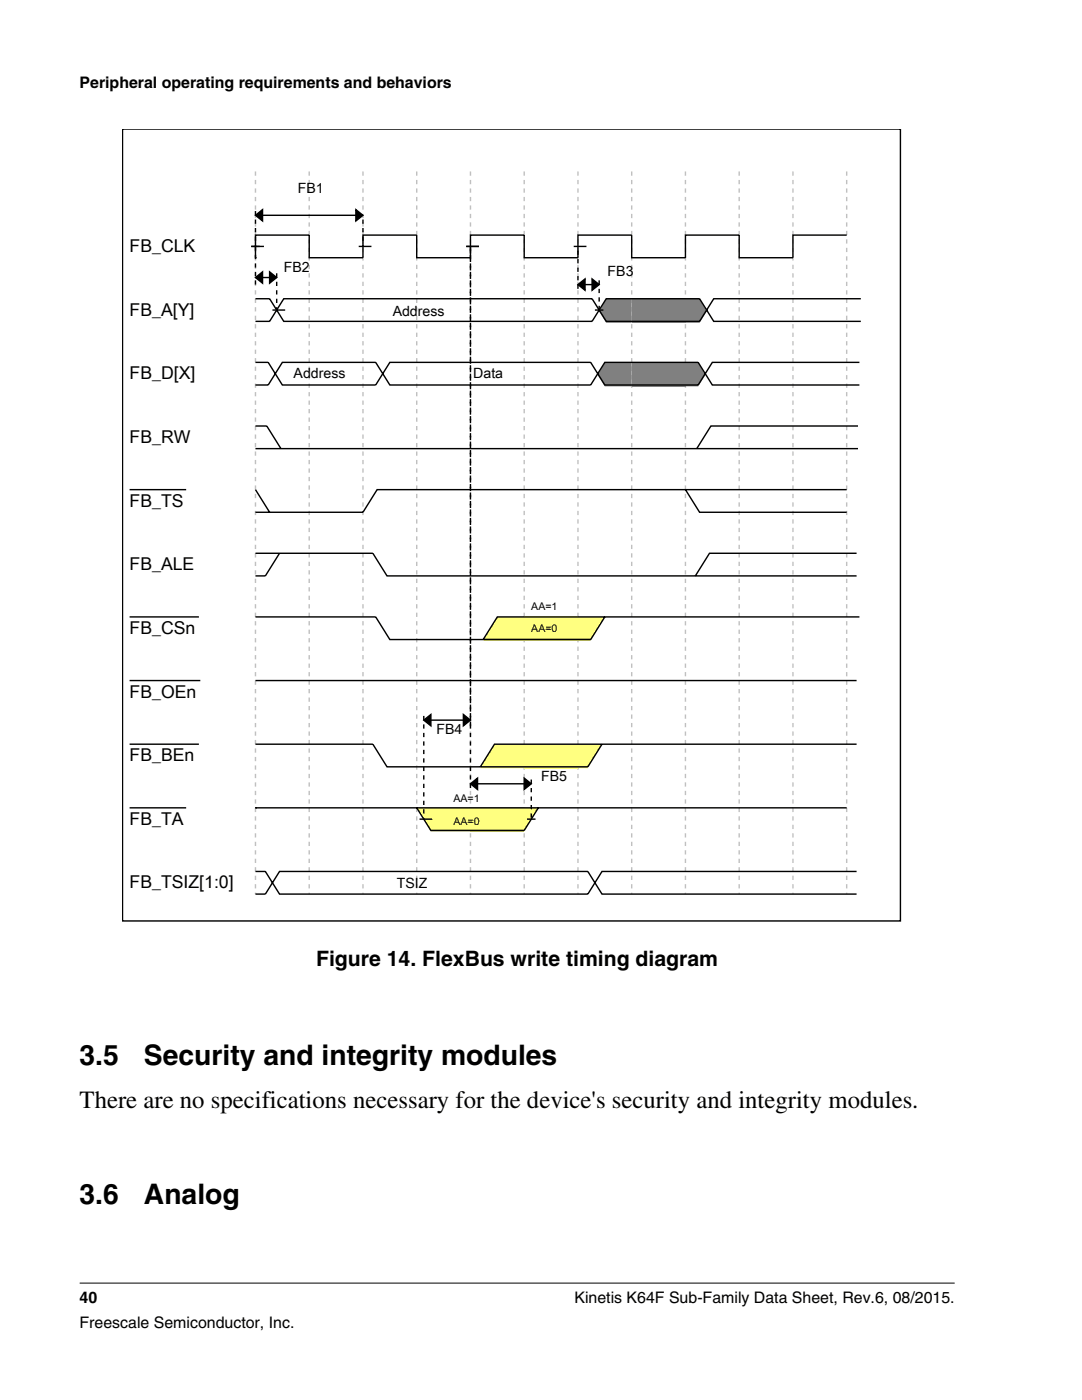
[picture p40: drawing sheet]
<svg xmlns="http://www.w3.org/2000/svg" width="216mm" height="279mm" viewBox="0 0 216 279" stroke-linecap="round" stroke-linejoin="round" font-family="sans-serif">
<defs><g id="words">
<g font-size="5.6">
<text x="15.9" y="212.6">3.5</text>
<text x="28.7" y="212.6">Security and integrity modules</text>
<text x="15.9" y="240.4">3.6</text>
<text x="28.7" y="240.4">Analog</text>
</g>
<text font-size="4.9" x="15.9" y="221.2">There are no specifications necessary for the device's security and integrity modules.</text>
<text font-size="4.2" x="63.1" y="192.7">Figure 14. FlexBus write timing diagram</text>
<g font-size="3.5">
<text x="25.9" y="50.3">FB_CLK</text>
<text x="25.9" y="63">FB_A[Y]</text>
<text x="25.9" y="75.7">FB_D[X]</text>
<text x="25.9" y="88.4">FB_RW</text>
<text x="25.9" y="101.1">FB_TS</text>
<text x="25.9" y="113.8">FB_ALE</text>
<text x="25.9" y="126.5">FB_CSn</text>
<text x="25.9" y="139.2">FB_OEn</text>
<text x="25.9" y="151.9">FB_BEn</text>
<text x="25.9" y="164.6">FB_TA</text>
<text x="25.9" y="177.3">FB_TSIZ[1:0]</text>
</g>
<g font-size="3.2">
<text x="15.9" y="17.5">Peripheral operating requirements and behaviors</text>
<text x="15.9" y="260">40</text>
<text x="114.6" y="260">Kinetis K64F Sub-Family Data Sheet, Rev.6, 08/2015.</text>
<text x="15.9" y="265">Freescale Semiconductor, Inc.</text>
</g>
<g font-size="2.8">
<text x="59.4" y="38.5">FB1</text>
<text x="56.6" y="54.3">FB2</text>
<text x="121.3" y="55.1">FB3</text>
<text x="78.4" y="63">Address</text>
<text x="58.6" y="75.4">Address</text>
<text x="94.4" y="75.4">Data</text>
<text x="87.1" y="146.5">FB4</text>
<text x="108" y="155.9">FB5</text>
<text x="79.2" y="177.3">TSIZ</text>
</g>
<g font-size="2.1">
<text x="106" y="121.7">AA=1</text>
<text x="106" y="126.2">AA=0</text>
<text x="90.5" y="160.1">AA=1</text>
<text x="90.5" y="164.6">AA=0</text>
</g>
</g></defs>
<path d="M24.4 25.8h155.3v158h-155.3z" fill="none" stroke="#000" stroke-width=".28"/>
<path d="M51 34.2v144.2M61.7 34.2v144.2M72.4 34.2v144.2M83.1 34.2v144.2M93.9 34.2v144.2M104.6 34.2v144.2M115.3 34.2v144.2M126 34.2v144.2M136.8 34.2v144.2M147.5 34.2v144.2M158.2 34.2v144.2M168.9 34.2v144.2" fill="none" stroke="#c0c0c0" stroke-width=".28" stroke-dasharray=".8 .8" stroke-linecap="butt"/>
<g fill="#808080">
<path d="M121 59.6h5v4.8h-5l-1.4-2.2z"/>
<path d="M126 59.6h10.8v4.8h-10.8z"/>
<path d="M136.8 59.6h2.8l1.4 2.6-1.4 2.2h-2.8z"/>
<path d="M120.7 72.3h5.3v4.8h-5.3l-1.4-2.2z"/>
<path d="M126 72.3h10.8v4.8h-10.8z"/>
<path d="M136.8 72.3h2.5l1.4 2.6-1.4 2.2h-2.5z"/>
</g>
<g fill="#ffff80">
<path d="M99.2 123.1h5.4v4.8h-8.2z"/>
<path d="M104.6 123.1h10.7v4.8h-10.7z"/>
<path d="M115.3 123.1h5.4l-2.8 4.8h-2.6z"/>
<path d="M98.7 148.5h5.9v4.8h-8.8z"/>
<path d="M104.6 148.5h10.7v4.8h-10.7z"/>
<path d="M115.3 148.5h4.8l-2.8 4.8h-2z"/>
<path d="M83.1 161.2h10.8v4.8h-7.9z"/>
<path d="M93.9 161.2h10.7v4.8h-10.7z"/>
<path d="M104.6 161.2h2.8l-2.8 4.8z"/>
</g>
<g fill="none" stroke="#000" stroke-width=".28">
<path d="M50.1 49.2h2.6M51 43l1.4-1.2v2.3zM51 55.4l1.4-1.1v2.2zM51 51.4h.1M51 59.6h2.8l2.8 4.5h61.5l2.9-4.5h18.6l2.8 4.5h29.4M51 43h21.4M51 55.4h4.2M53.8 54.3l1.4 1.1-1.4 1.1zM71 41.8l1.4 1.2-1.4 1.1zM71.6 49.2h2.5M93 49.2h2.6M114.5 49.2h2.5"/>
<path d="M115.3 56.8l1.4-1.1v2.2zM115.3 56.8h4.3M118.1 55.7l1.5 1.1-1.5 1.1zM168.9 46.9h-10.7v4.5h-10.7v-4.5h-10.7v4.5h-10.8v-4.5h-10.7v4.5h-10.7v-4.5h-10.7v4.5h-10.8v-4.5h-10.7v4.5h-10.7v-4.5h-10.7v4.5M171.8 59.6h-29.4l-2.8 4.5h-18.6l-2.9-4.5h-61.5l-2.8 4.5h-2.8M51 72.3h2.5l2.8 4.5h18.7l2.8-4.5h40.1l2.8 4.5h18.6l2.8-4.5h29.4M51 76.8h2.5l2.8-4.5h18.7l2.8 4.5h40.1l2.8-4.5h18.6l2.8 4.5h29.4M54.4 61.9h2.5M118.7 61.9h1.7M25.9 97.7h11.2M51 85h2.2l2.9 4.5M51 89.5h120.2"/>
<path d="M51 97.7l2.8 4.5M136.8 97.7l2.8 4.5h29.3M168.9 97.7h-93.7l-2.8 4.5h-21.4M171.2 85h-29.3l-2.9 4.5M51 110.4h23.4l2.8 4.5h93.7M55.8 110.4l-2.8 4.5h-2M170.9 110.4h-29.3l-2.9 4.5M25.9 123.1h13.8M25.9 135.8h14.1M51 123.1h24l2.8 4.5h40.1l2.8-4.5M51 135.8h119.9M171.5 123.1h-72.3l-2.8 4.5"/>
<path d="M25.9 148.5h13.8M51 148.5h23.4l2.8 4.5h40.1l2.8-4.5M84.6 143.7l1.4-1.1v2.3zM84.6 143.7h9.3M92.5 142.6l1.4 1.1-1.4 1.2zM93.9 156.4l1.4-1.1v2.3zM93.9 156.4h12.1M104.6 155.3l1.4 1.1-1.4 1.2zM170.9 148.5h-72.2l-2.9 4.5M25.9 161.2h11.2M51 161.2h.1M51 173.9h2l2.8 4.5h61.5l2.8-4.5h50.8"/>
<path d="M51 178.4h2l2.8-4.5h61.5l2.8 4.5h50.8M51 161.2h117.9M83.1 161.2l2.9 4.5h18.6l2.8-4.5M83.7 163.5h2.6M105.2 163.5h1.7"/>
</g>
<path d="M51 43l1.4-1.2v2.3zM51 55.4l1.4-1.1v2.2zM53.8 54.3l1.4 1.1-1.4 1.1zM71 41.8l1.4 1.2-1.4 1.1zM115.3 56.8l1.4-1.1v2.2zM118.1 55.7l1.5 1.1-1.5 1.1zM84.6 143.7l1.4-1.1v2.3zM92.5 142.6l1.4 1.1-1.4 1.2zM93.9 156.4l1.4-1.1v2.3zM104.6 155.3l1.4 1.1-1.4 1.2z" fill="#000"/>
<path d="M51 42.1v7.1M51 49.2v7.9M55.2 54.5v7.4M72.4 43.8v5.4M93.9 49.2v96.2M115.3 57.6v-8.4M119.6 56v5.9M84.6 142.9v20.6M93.9 157.3v-108.1M106 155.6v7.9" fill="none" stroke="#000" stroke-width=".28" stroke-dasharray=".8 .8" stroke-linecap="butt"/>
<path d="M15.9 256.1h174.6" fill="none" stroke="#000" stroke-width=".2"/>
<use href="#words"/>
</svg>
